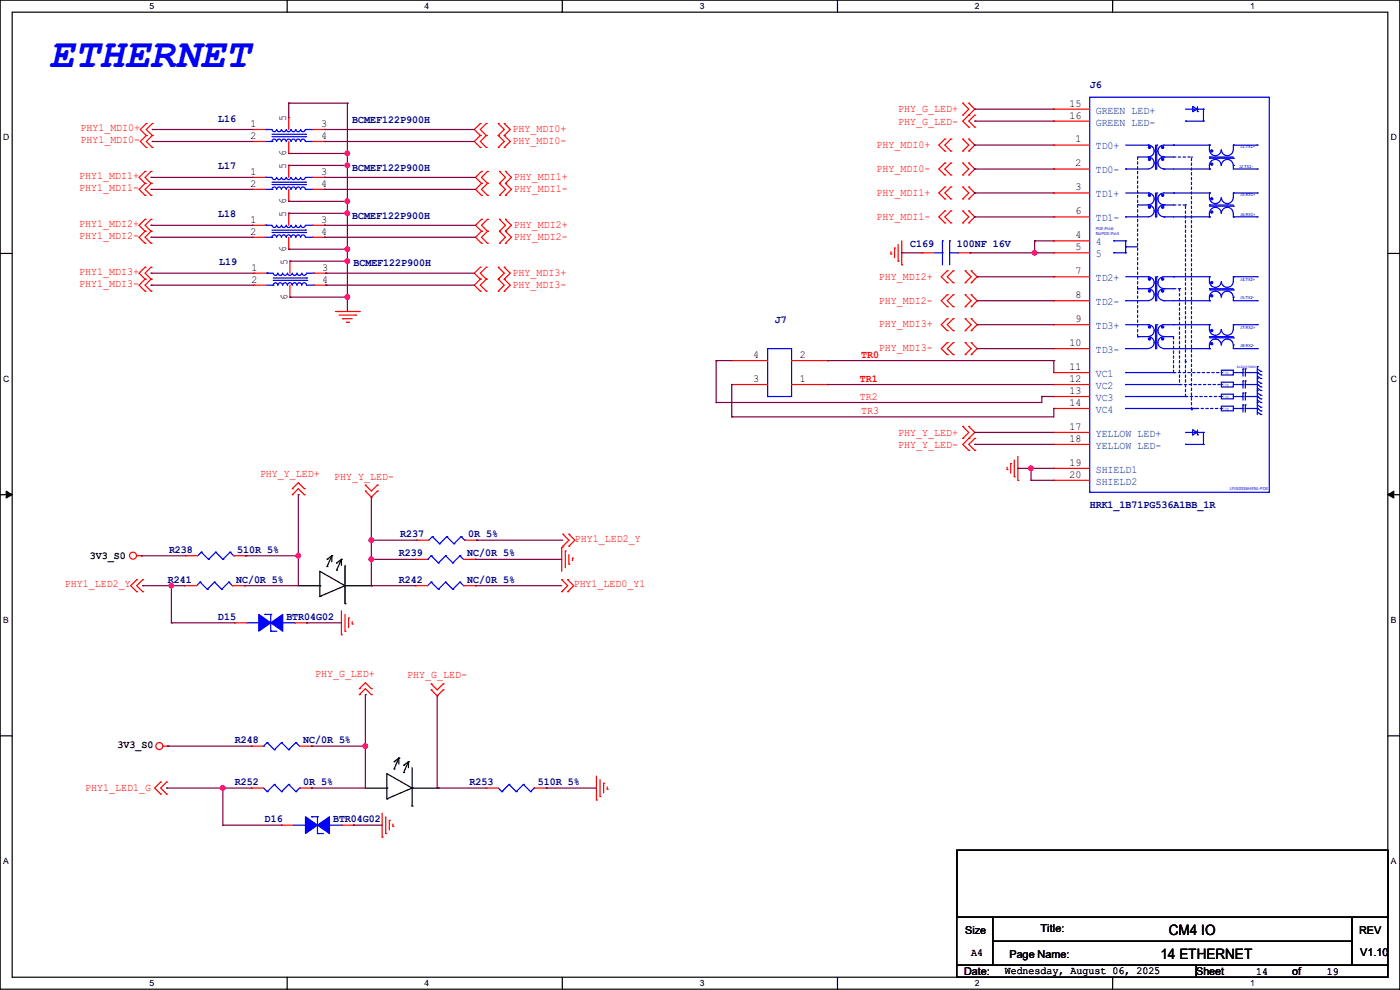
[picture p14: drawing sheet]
<svg xmlns="http://www.w3.org/2000/svg" width="297mm" height="210mm" viewBox="0 0 297 210" stroke-linecap="round" stroke-linejoin="round" font-family="sans-serif">
<defs><g id="words">
<text font-size="8.9" fill="#00f" x="10.5" y="14.1">ETHERNET</text>
<g font-size="3">
<text x="246.2" y="203.5">14 ETHERNET</text>
<text x="247.9" y="198.4">CM4 IO</text>
</g>
<g font-size="2.3" fill="#f00">
<text x="190.5" y="23.7">PHY_G_LED+</text>
<text x="17.1" y="27.8">PHY1_MDI0+</text>
<text x="108.8" y="28.1">PHY_MDI0+</text>
<text x="190.5" y="26.5">PHY_G_LED-</text>
<text x="17.1" y="30.4">PHY1_MDI0-</text>
<text x="108.8" y="30.6">PHY_MDI0-</text>
<text x="186" y="31.4">PHY_MDI0+</text>
<text x="16.8" y="40.5">PHY1_MDI1-</text>
<text x="16.8" y="38">PHY1_MDI1+</text>
<text x="109" y="38.2">PHY_MDI1+</text>
<text x="109" y="40.8">PHY_MDI1-</text>
<text x="186" y="36.4">PHY_MDI0-</text>
<text x="186" y="41.5">PHY_MDI1+</text>
<text x="186" y="46.6">PHY_MDI1-</text>
<text x="16.8" y="50.7">PHY1_MDI2-</text>
<text x="16.8" y="48.1">PHY1_MDI2+</text>
<text x="109" y="48.4">PHY_MDI2+</text>
<text x="109" y="50.9">PHY_MDI2-</text>
<text x="16.8" y="58.3">PHY1_MDI3+</text>
<text x="108.8" y="58.5">PHY_MDI3+</text>
<text x="186.5" y="59.3">PHY_MDI2+</text>
<text x="16.8" y="60.8">PHY1_MDI3-</text>
<text x="108.8" y="61.1">PHY_MDI3-</text>
<text x="186.5" y="64.4">PHY_MDI2-</text>
<text x="186.5" y="69.5">PHY_MDI3+</text>
<text x="182.7" y="76">TR0</text>
<text x="186.5" y="74.5">PHY_MDI3-</text>
<text x="182.4" y="81.1">TR1</text>
<text x="182.4" y="84.9">TR2</text>
<text x="182.7" y="87.9">TR3</text>
<text x="190.5" y="92.6">PHY_Y_LED+</text>
<text x="190.5" y="95.1">PHY_Y_LED-</text>
<text x="55.2" y="101.2">PHY_Y_LED+</text>
<text x="70.9" y="101.7">PHY_Y_LED-</text>
<text x="122" y="114.9">PHY1_LED2_Y</text>
<text x="13.8" y="124.6">PHY1_LED2_Y</text>
<text x="121.7" y="124.6">PHY1_LED0_Y1</text>
<text x="66.8" y="143.6">PHY_G_LED+</text>
<text x="86.4" y="143.9">PHY_G_LED-</text>
<text x="18.1" y="167.8">PHY1_LED1_G</text>
</g>
<g font-size="2.3">
<text x="226.9" y="22.6">15</text>
<text x="53.1" y="29.5">2</text>
<text x="53.1" y="26.9">1</text>
<text x="60.7" y="25.7" transform="rotate(-90 60.7 25.7)">5</text>
<text x="68.1" y="29.5">4</text>
<text x="68.1" y="26.9">3</text>
<text x="226.9" y="25.1">16</text>
<text x="60.7" y="35.9" transform="rotate(-90 60.7 35.9)">5</text>
<text x="60.7" y="33.1" transform="rotate(-90 60.7 33.1)">6</text>
<text x="228.1" y="30.2">1</text>
<text x="228.1" y="35.3">2</text>
<text x="53.1" y="39.6">2</text>
<text x="53.1" y="37.1">1</text>
<text x="68.1" y="39.6">4</text>
<text x="68.1" y="37.1">3</text>
<text x="228.1" y="40.4">3</text>
<text x="53.1" y="47.2">1</text>
<text x="60.7" y="43.2" transform="rotate(-90 60.7 43.2)">6</text>
<text x="60.7" y="46" transform="rotate(-90 60.7 46)">5</text>
<text x="68.1" y="47.2">3</text>
<text x="228.1" y="45.5">6</text>
<text x="53.1" y="49.8">2</text>
<text x="60.7" y="53.4" transform="rotate(-90 60.7 53.4)">6</text>
<text x="68.1" y="49.8">4</text>
<text x="228.1" y="53.1">5</text>
<text x="228.1" y="50.5">4</text>
<text x="53.4" y="59.9">2</text>
<text x="53.4" y="57.4">1</text>
<text x="61" y="56.2" transform="rotate(-90 61 56.2)">5</text>
<text x="68.4" y="59.9">4</text>
<text x="68.4" y="57.4">3</text>
<text x="228.1" y="58.2">7</text>
<text x="61" y="63.5" transform="rotate(-90 61 63.5)">6</text>
<text x="228.1" y="63.2">8</text>
<text x="228.1" y="68.3">9</text>
<text x="159.8" y="75.9">4</text>
<text x="169.7" y="75.9">2</text>
<text x="226.9" y="73.4">10</text>
<text x="159.8" y="81">3</text>
<text x="169.7" y="81">1</text>
<text x="226.9" y="78.5">11</text>
<text x="226.9" y="81">12</text>
<text x="226.9" y="83.6">13</text>
<text x="226.9" y="86.1">14</text>
<text x="226.9" y="93.7">18</text>
<text x="226.9" y="91.2">17</text>
<text x="226.9" y="98.8">19</text>
<text x="226.9" y="101.3">20</text>
<text x="19.1" y="118.5">3V3_S0</text>
<text x="24.9" y="158.6">3V3_S0</text>
<text x="220.8" y="197.7">Title:</text>
<text x="204.8" y="198.2">Size</text>
<text x="206" y="202.8">A4</text>
<text x="214.2" y="203.3">Page Name:</text>
<text x="288.3" y="198.2">REV</text>
<text x="288.6" y="202.8">V1.10</text>
<text x="204.5" y="206.8">Date:</text>
<text x="213.1" y="206.6">Wednesday, August 06, 2025</text>
<text x="253.8" y="206.8">Sheet</text>
<text x="266.5" y="206.9">14</text>
<text x="274.1" y="206.8">of</text>
<text x="281.5" y="206.9">19</text>
</g>
<g font-size="2.3" fill="#000080">
<text x="231.2" y="18.7">J6</text>
<text x="46.3" y="25.8">L16</text>
<text x="74.7" y="26">BCMEF122P900H</text>
<text x="46.3" y="35.9">L17</text>
<text x="74.7" y="36.2">BCMEF122P900H</text>
<text x="46.3" y="46.1">L18</text>
<text x="74.7" y="46.4">BCMEF122P900H</text>
<text x="193.1" y="52.5">C169</text>
<text x="203" y="52.5">100NF 16V</text>
<text x="46.5" y="56.3">L19</text>
<text x="75" y="56.5">BCMEF122P900H</text>
<text x="164.4" y="68.5">J7</text>
<text x="231.2" y="107.8">HRK1_1B71PG536A1BB_1R</text>
<text x="84.9" y="113.9">R237</text>
<text x="99.4" y="113.9">0R 5%</text>
<text x="35.9" y="117.2">R238</text>
<text x="50.3" y="117.2">510R 5%</text>
<text x="84.6" y="118">R239</text>
<text x="99.1" y="118">NC/0R 5%</text>
<text x="35.6" y="123.6">R241</text>
<text x="50.1" y="123.6">NC/0R 5%</text>
<text x="84.6" y="123.6">R242</text>
<text x="99.1" y="123.6">NC/0R 5%</text>
<text x="46.3" y="131.4">D15</text>
<text x="60.7" y="131.4">BTR04G02</text>
<text x="49.8" y="157.6">R248</text>
<text x="64.3" y="157.6">NC/0R 5%</text>
<text x="49.8" y="166.5">R252</text>
<text x="64.3" y="166.5">0R 5%</text>
<text x="99.6" y="166.5">R253</text>
<text x="114.1" y="166.5">510R 5%</text>
<text x="56.2" y="174.4">D16</text>
<text x="70.7" y="174.4">BTR04G02</text>
</g>
<g font-size="2.3" fill="#004080">
<text x="232.5" y="24.1">GREEN LED+</text>
<text x="232.5" y="26.6">GREEN LED-</text>
<text x="232.5" y="31.7">TD0+</text>
<text x="232.5" y="36.8">TD0-</text>
<text x="232.5" y="41.9">TD1+</text>
<text x="232.5" y="46.9">TD1-</text>
<text x="232.5" y="52">4</text>
<text x="232.5" y="54.6">5</text>
<text x="232.5" y="59.6">TD2+</text>
<text x="232.5" y="64.7">TD2-</text>
<text x="232.5" y="69.8">TD3+</text>
<text x="232.5" y="74.9">TD3-</text>
<text x="232.5" y="80">VC1</text>
<text x="232.5" y="82.5">VC2</text>
<text x="232.5" y="85">VC3</text>
<text x="232.5" y="87.6">VC4</text>
<text x="232.5" y="95.2">YELLOW LED-</text>
<text x="232.5" y="92.7">YELLOW LED+</text>
<text x="232.5" y="100.3">SHIELD1</text>
<text x="232.5" y="102.8">SHIELD2</text>
</g>
<g font-size="1.8">
<text x="31.7" y="1.9">5</text>
<text x="90.1" y="1.9">4</text>
<text x="148.5" y="1.9">3</text>
<text x="206.8" y="1.9">2</text>
<text x="265.2" y="1.9">1</text>
<text x=".7" y="29.8">D</text>
<text x="295.1" y="29.8">D</text>
<text x=".7" y="80.9">C</text>
<text x="295.1" y="80.9">C</text>
<text x=".7" y="132.1">B</text>
<text x="295.1" y="132.1">B</text>
<text x=".7" y="183.3">A</text>
<text x="295.1" y="183.3">A</text>
<text x="31.7" y="209.2">5</text>
<text x="90.1" y="209.2">4</text>
<text x="148.5" y="209.2">3</text>
<text x="206.8" y="209.2">2</text>
<text x="265.2" y="209.2">1</text>
</g>
<g font-size="1" fill="#00f">
<text x="262.9" y="35.6">J2:TX1-</text>
<text x="263.2" y="31.5">J1:TX1+</text>
<text x="263.2" y="41.7">J3:RX1+</text>
<text x="263.2" y="45.7">J6:RX1+</text>
<text x="232.5" y="48.8">POE:Pin6</text>
<text x="232.5" y="49.8">NoPOE:Pin4</text>
<text x="263.2" y="59.7">J4:TX2+</text>
<text x="263.2" y="63.5">J5:TX2-</text>
<text x="263.2" y="69.8">J7:RX2+</text>
<text x="263.2" y="73.7">J8:RX2-</text>
<text x="260.9" y="103.9">LPJG0926HENL-POE</text>
</g>
<g font-size=".8" fill="#00f">
<text x="262.4" y="78">4x22nF/100V</text>
<text x="259.4" y="79.4">75R</text>
<text x="259.4" y="82">75R</text>
<text x="259.4" y="84.5">75R</text>
<text x="259.4" y="87">75R</text>
</g>
</g></defs>
<path d="M0 0h297v209.8h-297zM2.6 2.6h291.8v204.7h-291.8z" fill="none" stroke="#000" stroke-width=".25"/>
<g fill="#fff">
<path d="M31.7 .3h1v2h-1z"/>
<path d="M31.7 207.6h1v1.9h-1z"/>
</g>
<path d="M60.9 0v2.6M60.9 207.3v2.5" fill="none" stroke="#000" stroke-width=".25"/>
<g fill="#fff">
<path d="M90.1 .3h1v2h-1z"/>
<path d="M90.1 207.6h1v1.9h-1z"/>
</g>
<path d="M119.3 0v2.6M119.3 207.3v2.5" fill="none" stroke="#000" stroke-width=".25"/>
<g fill="#fff">
<path d="M148.5 .3h.9v2h-.9z"/>
<path d="M148.5 207.6h.9v1.9h-.9z"/>
</g>
<path d="M177.7 0v2.6M177.7 207.3v2.5" fill="none" stroke="#000" stroke-width=".25"/>
<g fill="#fff">
<path d="M206.8 .3h1v2h-1z"/>
<path d="M206.8 207.6h1v1.9h-1z"/>
</g>
<path d="M236.1 0v2.6M236.1 207.3v2.5" fill="none" stroke="#000" stroke-width=".25"/>
<g fill="#fff">
<path d="M265.2 .3h1v2h-1z"/>
<path d="M265.2 207.6h1v1.9h-1z"/>
<path d="M.7 28.2h1.2v1.9h-1.2z"/>
<path d="M295.1 28.2h1.2v1.9h-1.2z"/>
<path d="M.7 79.3h1.2v2h-1.2z"/>
<path d="M295.1 79.3h1.2v2h-1.2z"/>
</g>
<path d="M0 53.8h2.6M294.4 53.8h2.6" fill="none" stroke="#000" stroke-width=".25"/>
<g fill="#fff">
<path d="M.7 130.5h1.2v2h-1.2z"/>
<path d="M295.1 130.5h1.1v2h-1.1z"/>
</g>
<path d="M0 104.9h2.6M294.4 104.9h2.6" fill="none" stroke="#000" stroke-width=".25"/>
<path d="M1.3 104.2l1.3 .7-1.3 .8zM294.4 104.9l1.3-.7v1.5z" fill="#000" stroke="#000" stroke-width=".21"/>
<g fill="#fff">
<path d="M.7 181.7h1.2v2h-1.2z"/>
<path d="M295.1 181.7h1.1v2h-1.1z"/>
</g>
<g fill="none" stroke="#000" stroke-width=".25">
<path d="M69.4 118.7h.1M70.4 117.9h.1M70.4 117.9l-1 .8M70.4 117.9v1.3M70.4 117.9l-1 2.3M71.4 119.4h.1M72.4 118.7h.1M72.4 118.7l-1 .7M72.4 118.7v1.2M72.4 118.7l-1 2.2M73.2 119.9v8.2M63.3 124.2h4.6"/>
<path d="M67.9 126.5h.1M67.9 124.2h.1M69.4 120.2h.1M71.4 120.9h.1M73.2 124.2h.1M73.2 128.1h.1M73.2 124.2l-5.3-3v5.3M73.2 124.2l-5.3 2.3M73.2 124.2h5.6M78.8 124.2h.1M0 156.1h2.6M294.4 156.1h2.6"/>
<path d="M77.5 167.2h4.6M82.1 169.5h.1M82.1 167.2h.1M83.6 161.6h.1M83.6 163.1h.1M84.6 160.8h.1M84.6 160.8l-1 .8M84.6 160.8v1.3M84.6 160.8l-1 2.3M85.6 162.3h.1M85.6 163.9h.1M86.7 161.6h.1"/>
<path d="M86.7 161.6l-1.1 .7M86.7 161.6v1.3M86.7 161.6l-1.1 2.3M87.4 167.2h.1M87.4 171h.1M87.4 167.2l-5.3-3.1v5.4M87.4 167.2l-5.3 2.3M87.4 162.9v8.1M87.4 167.2h5.6M93 167.2h.1M203 180.4h91.4v14.2h-91.4zM203 194.6h7.6v10.2h-7.6z"/>
<path d="M210.6 194.6h76.2v5.1h-76.2zM210.6 199.7h76.2v5.1h-76.2zM286.8 194.6h7.6v10.2h-7.6zM203 204.8h50.8v2.5h-50.8zM253.8 204.8h40.6v2.5h-40.6z"/>
</g>
<g fill="none" stroke="#f00" stroke-width=".25">
<path d="M30.8 38.9h.1M30.8 36.4h.1M30.8 38.9l-1.3 1.3 1.3 1.2M30.8 36.4l-1.3 1.2 1.3 1.3M31 31.3h.1M31 28.7h.1M31 26.2h.1M31 28.7l-1.2 1.3 1.2 1.3M31 26.2l-1.2 1.3 1.2 1.2M32 38.9h.1M32 36.4h.1M32 38.9l-1.2 1.3 1.2 1.2"/>
<path d="M32 36.4l-1.2 1.2 1.2 1.3M32.3 31.3h.1M32.3 28.7h.1M32.3 26.2h.1M32.3 28.7l-1.3 1.3 1.3 1.3M32.3 26.2l-1.3 1.3 1.3 1.2M53.6 37.6h.1M53.6 37.6h2.6M53.6 30h.1M53.6 30h2.6M53.6 27.5h.1M53.6 27.5h2.6"/>
<path d="M61.3 35.1h.1M61.3 35.1v2.5M61.3 32.6h.1M61.3 30v2.6M61.3 24.9h.1M61.3 24.9v2.6M66.3 37.6h2.6M66.3 30h2.6M66.3 27.5h2.6M68.9 37.6h.1M68.9 30h.1M68.9 27.5h.1"/>
<path d="M101.9 26.2h.1M101.9 28.7h.1M101.9 31.3h.1M101.9 26.2l-1.3 1.3 1.3 1.2M101.9 28.7l-1.3 1.3 1.3 1.3M102.2 36.4h.1M102.2 38.9h.1M102.2 36.4l-1.3 1.2 1.3 1.3M102.2 38.9l-1.3 1.3 1.3 1.2M103.2 28.7h.1M103.2 26.2h.1M103.2 31.3h.1"/>
<path d="M103.2 26.2l-1.3 1.3 1.3 1.2M103.2 28.7l-1.3 1.3 1.3 1.3M103.4 38.9h.1M103.4 36.4h.1M103.4 36.4l-1.2 1.2 1.2 1.3M103.4 38.9l-1.2 1.3 1.2 1.2M105.7 28.7h.1M105.7 26.2h.1M105.7 31.3h.1M105.7 26.2l1.3 1.3-1.3 1.2M105.7 28.7l1.3 1.3-1.3 1.3M106 38.9h.1"/>
<path d="M106 36.4h.1M106 36.4l1.2 1.2-1.2 1.3M106 38.9l1.2 1.3-1.2 1.2M107 28.7h.1M107 26.2h.1M107 31.3h.1M107 26.2l1.2 1.3-1.2 1.2M107 28.7l1.2 1.3-1.2 1.3M107.2 38.9h.1M107.2 36.4h.1M107.2 36.4l1.3 1.2-1.3 1.3M107.2 38.9l1.3 1.3-1.3 1.2"/>
<path d="M200.4 32h.1M200.4 29.5h.1M200.4 37.1h.1M200.4 34.6h.1M200.4 39.7h.1M200.4 29.5l-1.2 1.3 1.2 1.2M200.4 34.6l-1.2 1.3 1.2 1.2M200.4 39.7l-1.2 1.2 1.2 1.3M201.7 32h.1M201.7 29.5h.1M201.7 37.1h.1M201.7 34.6h.1"/>
<path d="M201.7 39.7h.1M201.7 34.6l-1.3 1.3 1.3 1.2M201.7 29.5l-1.3 1.3 1.3 1.2M201.7 39.7l-1.3 1.2 1.3 1.3M204.3 24.4h.1M204.3 21.9h.1M204.3 32h.1M204.3 29.5h.1M204.3 37.1h.1M204.3 34.6h.1M204.3 39.7h.1M204.3 21.9l1.2 1.3-1.2 1.2"/>
<path d="M204.3 29.5l1.2 1.3-1.2 1.2M204.3 34.6l1.2 1.3-1.2 1.2M204.3 39.7l1.2 1.2-1.2 1.3M205.5 21.9h.1M205.5 24.4h.1M205.5 29.5h.1M205.5 32h.1M205.5 34.6h.1M205.5 37.1h.1M205.5 39.7h.1M205.5 27h.1M205.5 21.9l1.3 1.3-2.5 2.5 1.2 1.3"/>
<path d="M205.5 29.5l1.3 1.3-1.3 1.2M205.5 34.6l1.3 1.3-1.3 1.2M205.5 39.7l1.3 1.2-1.3 1.3M206.8 27h.1M206.8 24.4h.1M206.8 24.4l-1.3 1.3 1.3 1.3M223.6 30.8h.1M223.6 35.9h.1M223.6 23.2h.1M223.6 25.7h.1M223.6 30.8h7.6M223.6 35.9h7.6"/>
<path d="M223.6 23.2h7.6M223.6 25.7h7.6M30.8 59.2h.1M30.8 56.7h.1M30.8 51.6h.1M30.8 49.1h.1M30.8 46.5h.1M30.8 41.4h.1M30.8 56.7l-1.3 1.3 1.3 1.2M30.8 59.2l-1.3 1.3 1.3 1.3M30.8 49.1l-1.3 1.2 1.3 1.3M30.8 46.5l-1.3 1.3 1.3 1.3"/>
<path d="M32 59.2h.1M32 56.7h.1M32 51.6h.1M32 49.1h.1M32 46.5h.1M32 41.4h.1M32 56.7l-1.2 1.3 1.2 1.2M32 59.2l-1.2 1.3 1.2 1.3M32 49.1l-1.2 1.2 1.2 1.3M32 46.5l-1.2 1.3 1.2 1.3M53.6 50.3h.1M53.6 50.3h2.6"/>
<path d="M53.6 47.8h.1M53.6 40.2h.1M53.6 47.8h2.6M53.6 40.2h2.6M53.9 58h.1M53.9 58h2.5M61.3 52.9h.1M61.3 42.7h.1M61.3 40.2v2.5M61.3 50.3v2.6M61.3 45.3h.1M61.3 45.3v2.5"/>
<path d="M61.5 55.4h.1M61.5 55.4v2.6M66.3 50.3h2.6M66.3 47.8h2.6M66.3 40.2h2.6M66.6 58h2.5M68.9 50.3h.1M68.9 47.8h.1M68.9 40.2h.1M69.1 58h.1M101.9 56.7h.1M101.9 59.2h.1"/>
<path d="M101.9 56.7l-1.3 1.3 1.3 1.2M101.9 59.2l-1.3 1.3 1.3 1.3M102.2 41.4h.1M102.2 46.5h.1M102.2 49.1h.1M102.2 51.6h.1M102.2 46.5l-1.3 1.3 1.3 1.3M102.2 49.1l-1.3 1.2 1.3 1.3M103.2 59.2h.1M103.2 56.7h.1M103.2 56.7l-1.3 1.3 1.3 1.2M103.2 59.2l-1.3 1.3 1.3 1.3"/>
<path d="M103.4 41.4h.1M103.4 49.1h.1M103.4 46.5h.1M103.4 51.6h.1M103.4 46.5l-1.2 1.3 1.2 1.3M103.4 49.1l-1.2 1.2 1.2 1.3M105.7 59.2h.1M105.7 56.7h.1M105.7 56.7l1.3 1.3-1.3 1.2M105.7 59.2l1.3 1.3-1.3 1.3M106 41.4h.1M106 49.1h.1"/>
<path d="M106 46.5h.1M106 51.6h.1M106 46.5l1.2 1.3-1.2 1.3M106 49.1l1.2 1.2-1.2 1.3M107 59.2h.1M107 56.7h.1M107 56.7l1.2 1.3-1.2 1.2M107 59.2l1.2 1.3-1.2 1.3M107.2 41.4h.1M107.2 49.1h.1M107.2 46.5h.1M107.2 51.6h.1"/>
<path d="M107.2 46.5l1.3 1.3-1.3 1.3M107.2 49.1l1.3 1.2-1.3 1.3M189 53.9h.1M189 53.4v.5M189.8 52.6h.1M189.8 52.6v2.1M190.5 55.4h.1M190.5 51.9v3.5M191.3 56.2h.1M191.3 51.1v5.1M195.6 53.6h.1M195.6 53.6h2.6"/>
<path d="M200.4 42.2h.1M200.4 47.3h.1M200.4 44.7h.1M200.4 44.7l-1.2 1.3 1.2 1.3M201 60h.1M201 57.4h.1M201 57.4l-1.3 1.3 1.3 1.3M201.7 42.2h.1M201.7 47.3h.1M201.7 44.7h.1M201.7 44.7l-1.3 1.3 1.3 1.3M202.2 60h.1"/>
<path d="M202.2 57.4h.1M202.2 57.4l-1.2 1.3 1.2 1.3M203.2 53.6h2.6M204.3 42.2h.1M204.3 47.3h.1M204.3 44.7h.1M204.3 44.7l1.2 1.3-1.2 1.3M204.8 60h.1M204.8 57.4h.1M204.8 57.4l1.2 1.3-1.2 1.3M205.5 42.2h.1M205.5 44.7h.1"/>
<path d="M205.5 47.3h.1M205.5 44.7l1.3 1.3-1.3 1.3M205.8 53.6h.1M206 57.4h.1M206 60h.1M206 57.4l1.3 1.3-1.3 1.3M223.6 40.9h.1M223.6 46h.1M223.6 53.6h.1M223.6 51.1h.1M223.6 58.7h.1M223.6 40.9h7.6"/>
<path d="M223.6 46h7.6M223.6 53.6h7.6M223.6 51.1h7.6M223.6 58.7h7.6M30.8 61.8h.1M32 61.8h.1M53.9 60.5h.1M53.9 60.5h2.5M61.5 63h.1M61.5 60.5v2.5M66.6 60.5h2.5M69.1 60.5h.1"/>
<path d="M71.2 66.1h5M71.9 66.8h3.6M72.7 67.6h.1M72.7 67.6h2M73.4 68.4h.6M74 68.4h.1M75.5 66.8h.1M76.2 66.1h.1M101.9 61.8h.1M103.2 61.8h.1M105.7 61.8h.1M107 61.8h.1"/>
<path d="M155.2 76.5h.1M155.2 76.5h7.7M167.9 76.5h7.7M175.6 76.5h.1M201 65.1h.1M201 62.5h.1M201 70.1h.1M201 67.6h.1M201 75.2h.1M201 72.7h.1M201 62.5l-1.3 1.3 1.3 1.3M201 67.6l-1.3 1.3 1.3 1.2"/>
<path d="M201 72.7l-1.3 1.3 1.3 1.2M202.2 65.1h.1M202.2 62.5h.1M202.2 70.1h.1M202.2 67.6h.1M202.2 75.2h.1M202.2 72.7h.1M202.2 62.5l-1.2 1.3 1.2 1.3M202.2 67.6l-1.2 1.3 1.2 1.2M202.2 72.7l-1.2 1.3 1.2 1.2M204.8 65.1h.1M204.8 62.5h.1"/>
<path d="M204.8 70.1h.1M204.8 67.6h.1M204.8 75.2h.1M204.8 72.7h.1M204.8 62.5l1.2 1.3-1.2 1.3M204.8 67.6l1.2 1.3-1.2 1.2M204.8 72.7l1.2 1.3-1.2 1.2M206 62.5h.1M206 65.1h.1M206 67.6h.1M206 70.1h.1M206 72.7h.1"/>
<path d="M206 75.2h.1M206 62.5l1.3 1.3-1.3 1.3M206 67.6l1.3 1.3-1.3 1.2M206 72.7l1.3 1.3-1.3 1.2M223.6 63.8h.1M223.6 68.9h.1M223.6 74h.1M223.6 79h.1M223.6 63.8h7.6M223.6 68.9h7.6M223.6 74h7.6M223.6 79h7.6"/>
<path d="M155.2 81.6h.1M155.2 81.6h7.7M167.9 81.6h7.7M175.6 81.6h.1M204.3 93h.1M204.3 90.5h.1M204.3 90.5l1.2 1.2-1.2 1.3M205.5 90.5h.1M205.5 93h.1M205.5 95.5h.1M205.5 90.5l1.3 1.2-2.5 2.6 1.2 1.2M206.8 95.5h.1"/>
<path d="M206.8 93h.1M206.8 93l-1.3 1.3 1.3 1.2M213.7 99.6h.1M213.7 99.1v.5M214.4 98.3h.1M214.4 98.3v2.1M215.2 97.6v3.5M215.9 96.8v5.1M223.6 94.3h.1M223.6 91.7h.1M223.6 99.4h.1M223.6 81.6h.1"/>
<path d="M223.6 84.1h.1M223.6 86.7h.1M223.6 81.6h7.6M223.6 94.3h7.6M223.6 91.7h7.6M223.6 99.4h7.6M223.6 84.1h7.6M223.6 86.7h7.6M29 117.9h1M30 117.9h.1M39.4 117.9h.1M39.4 117.9h2.6"/>
<path d="M49.6 117.9h2.5M52.1 117.9h.1M62 103.7h.1M62 104.9h.1M62 103.7l1.3-1.3 1.3 1.3M62 104.9l1.3-1.2 1.3 1.2M64.6 103.7h.1M64.6 104.9h.1M77.5 104.2h.1M77.5 102.9h.1M77.5 104.2l1.3 1.3 1.3-1.3M77.5 102.9l1.3 1.3 1.3-1.3"/>
<path d="M80.1 104.2h.1M80.1 102.9h.1M88.2 118.7h.1M88.2 118.7h2.5M88.4 114.6h.1M88.4 114.6h2.6M98.3 118.7h2.6M98.6 114.6h2.5M100.9 118.7h.1M101.1 114.6h.1M119.2 116.1h.1M119.2 116.1v5.1"/>
<path d="M119.4 115.9h.1M119.4 113.3h.1M119.4 113.3l1.3 1.3-1.3 1.3M119.9 116.9h.1M119.9 116.9v3.5M120.7 119.7h.1M120.7 117.6v2.1M120.7 115.9h.1M120.7 113.3h.1M120.7 113.3l1.3 1.3-1.3 1.3M121.5 118.4h.1M121.5 118.4v.5"/>
<path d="M215.2 101.1h.1M215.9 101.9h.1M223.6 101.9h.1M223.6 101.9h7.6M29 125.5h.1M29 123h.1M29 123l-1.3 1.2 1.3 1.3M30.3 125.5h.1M30.3 123h.1M30.3 123l-1.3 1.2 1.3 1.3M39.2 124.2h.1M39.2 124.2h2.5"/>
<path d="M49.3 124.2h2.6M49.8 132.1h.1M49.8 132.1h2.6M51.9 124.2h.1M62.5 132.1h2.6M65.1 132.1h.1M72.4 134.7h.1M72.4 129.6v5.1M73.2 133.9h.1M73.2 130.3v3.6M74 131.1h.1M74 131.1v2"/>
<path d="M74.7 132.4h.1M74.7 131.9v.5M88.2 124.2h.1M88.2 124.2h2.5M98.3 124.2h2.6M100.9 124.2h.1M119.2 125.5h.1M119.2 123h.1M119.2 123l1.2 1.2-1.2 1.3M120.4 125.5h.1M120.4 123h.1M120.4 123l1.3 1.2-1.3 1.3"/>
<path d="M34.6 158.3h1M35.6 158.3h.1M53.4 158.3h.1M53.4 158.3h2.5M63.5 158.3h2.6M66.1 158.3h.1M76.2 146.1h.1M76.2 147.4h.1M76.2 146.1l1.3-1.3 1.3 1.3M76.2 147.4l1.3-1.3 1.3 1.3M78.8 146.1h.1M78.8 147.4h.1"/>
<path d="M91.5 146.3h.1M91.5 145.1h.1M91.5 146.3l1.3 1.3 1.2-1.3M91.5 145.1l1.3 1.2 1.2-1.2M94 146.3h.1M94 145.1h.1M34.1 168.4h.1M34.1 165.9h.1M34.1 165.9l-1.3 1.3 1.3 1.2M35.3 168.4h.1M35.3 165.9h.1M35.3 165.9l-1.2 1.3 1.2 1.2"/>
<path d="M53.4 167.2h.1M53.4 167.2h2.5M59.7 175h.1M59.7 175h2.6M63.5 167.2h2.6M66.1 167.2h.1M72.4 175h2.6M75 175h.1M81.1 177.6h.1M81.1 172.5v5.1M81.8 176.8h.1M81.8 173.3v3.5"/>
<path d="M82.6 174h.1M82.6 174v2.1M83.4 175.3h.1M83.4 174.8v.5M103.2 167.2h.1M103.2 167.2h2.5M113.3 167.2h2.6M115.9 167.2h.1M126.5 169.7h.1M126.5 164.6v5.1M127.3 169h.1M127.3 165.4v3.6"/>
<path d="M128.1 166.2h.1M128.1 166.2v2M128.8 167.4h.1M128.8 166.9v.5"/>
<circle cx="28.2" cy="117.9" r=".74"/>
<circle cx="33.8" cy="158.3" r=".74"/>
</g>
<g fill="none" stroke="#00f" stroke-width=".25">
<path d="M56.2 30h1.5M56.4 27.5h.1M56.4 37.6h.1M57.7 30h.1M57.7 29h7.1M57.7 28.5h7.1M57.7 39.2h7.1M57.7 38.7h7.1M58.7 27.5a.49 .49 0 0 1-.5 .4 .49 .49 0 0 1-.5-.4h-1.5M58.7 30a.49 .49 0 0 0-.5-.5 .49 .49 0 0 0-.5 .5M58.7 37.6a.49 .49 0 0 1-.5 .5 .49 .49 0 0 1-.5-.5h-1.5M59.7 30a.49 .49 0 0 0-.5-.5 .49 .49 0 0 0-.5 .5"/>
<path d="M59.7 27.5a.49 .49 0 0 1-.5 .4 .49 .49 0 0 1-.5-.4M59.7 37.6a.49 .49 0 0 1-.5 .5 .49 .49 0 0 1-.5-.5M61.7 27.5a.51 .51 0 0 1-.5 .4 .51 .51 0 0 1-.5-.4 .49 .49 0 0 1-.5 .4 .49 .49 0 0 1-.5-.4M61.7 30a.51 .51 0 0 0-.5-.5 .51 .51 0 0 0-.5 .5 .49 .49 0 0 0-.5-.5 .49 .49 0 0 0-.5 .5M61.7 37.6a.51 .51 0 0 1-.5 .5 .51 .51 0 0 1-.5-.5 .49 .49 0 0 1-.5 .5 .49 .49 0 0 1-.5-.5M62.7 27.5a.49 .49 0 0 1-.4 .4 .49 .49 0 0 1-.5-.4M62.7 30a.49 .49 0 0 0-.5-.5 .49 .49 0 0 0-.4 .5M62.7 37.6a.49 .49 0 0 1-.4 .5 .49 .49 0 0 1-.5-.5M63.8 30a.49 .49 0 0 0-.5-.5 .49 .49 0 0 0-.5 .5M63.8 27.5a.49 .49 0 0 1-.5 .4 .49 .49 0 0 1-.5-.4M63.8 37.6a.49 .49 0 0 1-.5 .5 .49 .49 0 0 1-.5-.5M64.8 27.5a.49 .49 0 0 1-.5 .4 .49 .49 0 0 1-.5-.4"/>
<path d="M64.8 30a.49 .49 0 0 0-.5-.5 .49 .49 0 0 0-.5 .5M64.8 37.6a.49 .49 0 0 1-.5 .5 .49 .49 0 0 1-.5-.5M64.8 29h.1M64.8 28.5h.1M64.8 30h1.5M64.8 27.5h1.5M64.8 39.2h.1M64.8 38.7h.1M64.8 37.6h1.5M66.3 30h.1M66.3 27.5h.1M66.3 37.6h.1"/>
<path d="M231.2 20.6h38.1v83.8h-38.1zM238.8 35.9h.1M238.8 30.8h4.8M238.8 35.9h4.8M241.3 33.3h2.3M243.6 33.3h.1M243.6 30.8h.1M243.6 33.3a1.25 1.25 0 0 1 1.3 1.3 1.25 1.25 0 0 1-1.3 1.2M243.6 30.8a1.25 1.25 0 0 1 1.3 1.2 1.25 1.25 0 0 1-1.3 1.3M245.2 35.9h.1M245.2 30.8v5.1M245.4 30.8h.1"/>
<path d="M245.4 30.8v5.1M246.9 33.3h.1M246.9 35.9h.1M246.9 35.9h9.7M246.9 33.3h2.1M246.9 33.3a1.25 1.25 0 0 0-1.2 1.3 1.25 1.25 0 0 0 1.2 1.2M249 30.8h.1M251.5 25.7h.1M251.5 23.2h3.8M251.5 25.7h3.8M253 23.7h.1M253 22.6h.1"/>
<path d="M253 22.6v1.1M253 22.6l1 .6M254 23.2h.1M254 23.7h.1M254 22.6v1.1M254 23.2l-1 .5M255.3 23.2h.1M255.3 25.7h.1M255.3 23.2v2.5M256.6 35.9h.1M256.6 30.8h.1M256.6 33.3h.1"/>
<path d="M256.6 30.8h-9.7a1.25 1.25 0 0 0-1.2 1.2 1.25 1.25 0 0 0 1.2 1.3M256.6 30.8a1.86 1.86 0 0 0 .5 2 1.25 1.25 0 0 0 2-1M256.6 33.3h5.1M256.6 33.6h5.1M259.1 35.1a1.25 1.25 0 0 0-1.3-1.3 1.25 1.25 0 0 0-1.2 1.3v.8M259.1 31.8a1.25 1.25 0 0 0 1.3 1.2 1.25 1.25 0 0 0 1.2-1.2M261.6 35.1a1.25 1.25 0 0 0-1.2-1.3 1.25 1.25 0 0 0-1.3 1.3M261.7 33.6h.1M261.7 30.8h.1M261.7 35.1h.1M261.7 30.8h5M261.7 35.1v.8h5"/>
<path d="M261.7 30.8v1M266.7 30.8h.1M266.7 35.9h.1M56.2 50.3h1.5M56.2 40.2h1.5M56.4 47.8h.1M56.7 58h.1M57.7 50.3h.1M57.7 49.3h7.1M57.7 48.8h7.1M57.7 40.2h.1M58 59.5h7.1"/>
<path d="M58 59h7.1M58.7 47.8a.49 .49 0 0 1-.5 .5 .49 .49 0 0 1-.5-.5h-1.5M58.7 50.3a.49 .49 0 0 0-.5-.5 .49 .49 0 0 0-.5 .5M58.7 40.2a.49 .49 0 0 0-.5-.5 .49 .49 0 0 0-.5 .5M58.9 58a.49 .49 0 0 1-.5 .4 .49 .49 0 0 1-.4-.4h-1.6M59.7 50.3a.49 .49 0 0 0-.5-.5 .49 .49 0 0 0-.5 .5M59.7 47.8a.49 .49 0 0 1-.5 .5 .49 .49 0 0 1-.5-.5M59.7 40.2a.49 .49 0 0 0-.5-.5 .49 .49 0 0 0-.5 .5M59.9 58a.49 .49 0 0 1-.4 .4 .49 .49 0 0 1-.5-.4M61 58a.49 .49 0 0 1-.5 .4 .49 .49 0 0 1-.5-.4M61.7 47.8a.51 .51 0 0 1-.5 .5 .51 .51 0 0 1-.5-.5 .49 .49 0 0 1-.5 .5 .49 .49 0 0 1-.5-.5M61.7 50.3a.51 .51 0 0 0-.5-.5 .51 .51 0 0 0-.5 .5 .49 .49 0 0 0-.5-.5 .49 .49 0 0 0-.5 .5"/>
<path d="M61.7 40.2a.51 .51 0 0 0-.5-.5 .51 .51 0 0 0-.5 .5 .49 .49 0 0 0-.5-.5 .49 .49 0 0 0-.5 .5M62.7 47.8a.49 .49 0 0 1-.4 .5 .49 .49 0 0 1-.5-.5M62.7 50.3a.49 .49 0 0 0-.5-.5 .49 .49 0 0 0-.4 .5M62.7 40.2a.49 .49 0 0 0-.5-.5 .49 .49 0 0 0-.4 .5M63.8 50.3a.49 .49 0 0 0-.5-.5 .49 .49 0 0 0-.5 .5M63.8 47.8a.49 .49 0 0 1-.5 .5 .49 .49 0 0 1-.5-.5M63.8 40.2a.49 .49 0 0 0-.5-.5 .49 .49 0 0 0-.5 .5M64 58a.51 .51 0 0 1-.5 .4 .51 .51 0 0 1-.5-.4 .51 .51 0 0 1-.5 .4 .51 .51 0 0 1-.5-.4 .49 .49 0 0 1-.5 .4 .49 .49 0 0 1-.5-.4M64.8 47.8a.49 .49 0 0 1-.5 .5 .49 .49 0 0 1-.5-.5M64.8 50.3a.49 .49 0 0 0-.5-.5 .49 .49 0 0 0-.5 .5M64.8 40.2a.49 .49 0 0 0-.5-.5 .49 .49 0 0 0-.5 .5M64.8 49.3h.1"/>
<path d="M64.8 48.8h.1M64.8 50.3h1.5M64.8 47.8h1.5M64.8 40.2h1.5M65 58a.49 .49 0 0 1-.5 .4 .49 .49 0 0 1-.4-.4M65.1 59.5h.1M65.1 59h.1M65.1 58h1.5M66.3 50.3h.1M66.3 47.8h.1M66.3 40.2h.1M66.6 58h.1"/>
<path d="M198.2 53.6h1.7M199.9 53.6h.1M199.9 51.1h.1M199.9 51.1v5.1M201.5 51.1h.1M201.5 53.6h1.7M201.5 51.1v5.1M203.2 53.6h.1M236.3 51.1h.1M236.3 53.6h.1M236.3 51.1h2.5M236.3 53.6h2.5"/>
<path d="M238.8 46h.1M238.8 52.4h.1M238.8 51.1h.1M238.8 53.6h.1M238.8 46h4.8M238.8 40.9h4.8M238.8 52.4h2.5M238.8 51.1v2.5M238.8 58.7h4.8M241.3 43.5h2.3M243.6 43.5h.1M243.6 40.9h.1"/>
<path d="M243.6 58.7h.1M243.6 43.5a1.25 1.25 0 0 1 1.3 1.2 1.25 1.25 0 0 1-1.3 1.3M243.6 40.9a1.25 1.25 0 0 1 1.3 1.3 1.25 1.25 0 0 1-1.3 1.2M243.6 58.7a1.25 1.25 0 0 1 1.3 1.3 1.25 1.25 0 0 1-1.3 1.2M245.2 46h.1M245.2 40.9v5.1M245.2 58.7v5.1M245.4 40.9h.1M245.4 58.7h.1M245.4 40.9v5.1M245.4 58.7v5.1M246.9 43.5h.1"/>
<path d="M246.9 46h.1M246.9 43.5h2.1M246.9 46h9.7M246.9 43.5a1.25 1.25 0 0 0-1.2 1.2 1.25 1.25 0 0 0 1.2 1.3M249 40.9h.1M249 58.7h.1M256.6 46h.1M256.6 40.9h.1M256.6 43.5h.1M256.6 58.7h.1M256.6 40.9h-9.7a1.25 1.25 0 0 0-1.2 1.3 1.25 1.25 0 0 0 1.2 1.2M256.6 40.9a1.86 1.86 0 0 0 .5 2 1.25 1.25 0 0 0 2-.9"/>
<path d="M256.6 58.7h-9.7a1.25 1.25 0 0 0-1.2 1.3 1.25 1.25 0 0 0 1.2 1.2M256.6 58.7a1.86 1.86 0 0 0 .5 2 1.25 1.25 0 0 0 2-1M256.6 43.5h5.1M256.6 43.7h5.1M259.1 45.3a1.25 1.25 0 0 0-1.3-1.3 1.25 1.25 0 0 0-1.2 1.3v.7M259.1 42a1.25 1.25 0 0 0 1.3 1.2 1.25 1.25 0 0 0 1.2-1.2M259.1 59.7a1.25 1.25 0 0 0 1.3 1.3 1.25 1.25 0 0 0 1.2-1.3M261.6 45.3a1.25 1.25 0 0 0-1.2-1.3 1.25 1.25 0 0 0-1.3 1.3M261.7 46h.1M261.7 40.9h.1M261.7 43.7h.1M261.7 58.7h.1"/>
<path d="M261.7 46h5M261.7 40.9h5M261.7 40.9v1.1M261.7 45.3v.7M261.7 58.7v1M261.7 58.7h5M266.7 46h.1M266.7 40.9h.1M266.7 58.7h.1M56.4 60.5h1.6M58 60.5h.1M58.9 60.5a.49 .49 0 0 0-.5-.5 .49 .49 0 0 0-.4 .5"/>
<path d="M59.9 60.5a.49 .49 0 0 0-.4-.5 .49 .49 0 0 0-.5 .5M61 60.5a.49 .49 0 0 0-.5-.5 .49 .49 0 0 0-.5 .5M64 60.5a.51 .51 0 0 0-.5-.5 .51 .51 0 0 0-.5 .5 .51 .51 0 0 0-.5-.5 .51 .51 0 0 0-.5 .5 .49 .49 0 0 0-.5-.5 .49 .49 0 0 0-.5 .5M65 60.5a.49 .49 0 0 0-.5-.5 .49 .49 0 0 0-.4 .5M65.1 60.5h1.5M66.6 60.5h.1M162.9 74h5v10.1h-5zM238.8 63.8h.1M238.8 74h.1M238.8 79h.1M238.8 79h10.2M238.8 63.8h4.8"/>
<path d="M238.8 68.9h4.8M241.3 61.3h.1M241.3 71.4h.1M241.3 61.3h2.6M241.3 71.4h2.6M243.6 68.9h.1M243.6 61.3a1.25 1.25 0 0 1 1.3 1.2 1.25 1.25 0 0 1-1.3 1.3M243.6 71.4a1.25 1.25 0 0 1 1.3 1.3 1.25 1.25 0 0 1-1.3 1.2l-4.8 .1M243.6 68.9a1.25 1.25 0 0 1 1.3 1.2 1.25 1.25 0 0 1-1.3 1.3M245.2 63.8h.1M245.2 74h.1M245.2 68.9v5.1"/>
<path d="M245.4 68.9h.1M245.4 68.9v5.1M246.9 63.8h.1M246.9 61.3h.1M246.9 74h.1M246.9 71.4h.1M246.9 63.8h9.7M246.9 61.3h2.1M246.9 74h9.7M246.9 71.4h2.1M246.9 61.3a1.25 1.25 0 0 0-1.2 1.2 1.25 1.25 0 0 0 1.2 1.3M246.9 71.4a1.25 1.25 0 0 0-1.2 1.3 1.25 1.25 0 0 0 1.2 1.2"/>
<path d="M249 68.9h.1M256.6 63.8h.1M256.6 61.3h.1M256.6 74h.1M256.6 68.9h.1M256.6 71.4h.1M256.6 68.9h-9.7a1.25 1.25 0 0 0-1.2 1.2 1.25 1.25 0 0 0 1.2 1.3M256.6 68.9a1.86 1.86 0 0 0 .5 2 1.25 1.25 0 0 0 2-1M256.6 61.5h5.1M256.6 61.3h5.1M256.6 71.7h5.1M256.6 71.4h5.1"/>
<path d="M259.1 63a1.25 1.25 0 0 0-1.3-1.2 1.25 1.25 0 0 0-1.2 1.2v.8M259.1 73.2a1.25 1.25 0 0 0-1.3-1.3 1.25 1.25 0 0 0-1.2 1.3v.8M259.1 78.5h2.6v1h-2.6zM259.1 69.9a1.25 1.25 0 0 0 1.3 1.2 1.25 1.25 0 0 0 1.2-1.2M261.6 63a1.25 1.25 0 0 0-1.2-1.2 1.25 1.25 0 0 0-1.3 1.2M261.6 73.2a1.25 1.25 0 0 0-1.2-1.3 1.25 1.25 0 0 0-1.3 1.3M261.7 61.5h.1M261.7 63h.1M261.7 71.7h.1M261.7 73.2h.1M261.7 68.9h.1M261.7 63v.8h5"/>
<path d="M261.7 68.9v1M261.7 73.2v.8h5M261.7 79h2M261.7 68.9h5M263.7 78.3h.1M263.7 79h.1M263.7 78.3v1.5M264.2 78.3h.1M264.2 79h2.5M264.2 78.3v1.5M266.7 79h.1M266.7 63.8h.1"/>
<path d="M266.7 68.9h.1M266.7 74h.1M266.7 77.8h.1M266.7 77.8v10.1M266.7 79.8l.8 .5M266.7 79l.8 .5M266.7 78.3l.8 .5M267.5 79.5h.1M267.5 78.8h.1M238.8 81.6h.1M238.8 84.1h.1M238.8 86.7h.1"/>
<path d="M238.8 81.6h11.4M238.8 84.1h12.7M238.8 86.7h15.2M251.5 94.3h.1M251.5 91.7h3.8M251.5 94.3h3.8M253 92.2h.1M253 91.2h.1M253 91.2v1M253 91.2l1 .5M254 91.7h.1M254 92.2h.1"/>
<path d="M254 91.7l-1 .5M254 91.2v1M255.3 94.3h.1M255.3 91.7h.1M255.3 91.7v2.6M259.1 81.1h2.6v1h-2.6zM259.1 83.6h2.6v1h-2.6zM259.1 86.1h2.6v1.1h-2.6zM261.7 81.6h2M261.7 84.1h2M261.7 86.7h2M263.7 80.8h.1"/>
<path d="M263.7 83.4h.1M263.7 85.9h.1M263.7 81.6h.1M263.7 84.1h.1M263.7 86.7h.1M263.7 80.8v1.5M263.7 83.4v1.5M263.7 85.9v1.5M264.2 80.8h.1M264.2 83.4h.1M264.2 85.9h.1M264.2 80.8v1.5"/>
<path d="M264.2 83.4v1.5M264.2 85.9v1.5M264.2 81.6h2.5M264.2 84.1h2.5M264.2 86.7h2.5M266.7 81.6h.1M266.7 80.3h.1M266.7 84.1h.1M266.7 82.8h.1M266.7 86.7h.1M266.7 85.4h.1M266.7 82.3l.8 .5"/>
<path d="M266.7 81.6l.8 .5M266.7 80.8l.8 .5M266.7 84.9l.8 .5M266.7 84.1l.8 .5M266.7 83.4l.8 .5M266.7 87.4l.8 .5M266.7 86.7l.8 .5M266.7 85.9l.8 .5M267.5 80.3h.1M267.5 82.8h.1M267.5 82.1h.1M267.5 81.3h.1"/>
<path d="M267.5 85.4h.1M267.5 84.6h.1M267.5 83.9h.1M267.5 87.9h.1M267.5 87.2h.1M267.5 86.4h.1M42.7 117.1h.1M42.7 117.1l-.7 .8M42.7 117.1l1.5 1.6M44.2 118.7h.1M45.8 117.1h.1M45.8 117.1l-1.6 1.6"/>
<path d="M45.8 117.1l1.5 1.6M47.3 118.7h.1M48.8 117.1h.1M48.8 117.1l-1.5 1.6M48.8 117.1l.8 .8M49.6 117.9h.1M90.7 118.7h.1M91.5 117.9h.1M91.5 117.9l1.5 1.5M91.5 117.9l-.8 .8M91.7 113.8h.1M91.7 113.8l-.7 .8"/>
<path d="M91.7 113.8l1.6 1.6M93 119.4h.1M93.3 115.4h.1M94.5 117.9h.1M94.5 117.9l1.6 1.5M94.5 117.9l-1.5 1.5M94.8 113.8h.1M94.8 113.8l-1.5 1.6M94.8 113.8l1.5 1.6M96.1 119.4h.1M96.3 115.4h.1M97.6 117.9h.1"/>
<path d="M97.6 117.9l.7 .8M97.6 117.9l-1.5 1.5M97.8 113.8h.1M97.8 113.8l-1.5 1.6M97.8 113.8l.8 .8M98.6 114.6h.1M42.5 123.5h.1M42.5 123.5l-.8 .7M42.5 123.5l1.5 1.5M44 125h.1M45.5 123.5h.1M45.5 123.5l-1.5 1.5"/>
<path d="M45.5 123.5l1.5 1.5M47 125h.1M48.6 123.5h.1M48.6 123.5l-1.6 1.5M48.6 123.5l.7 .7M49.3 124.2h.1M52.4 132.1h2.5M54.9 132.1h.1M56.2 130.3h.1M56.2 130.3h1.2M57.4 133.9h.1M57.4 130.3h.1"/>
<path d="M57.4 133.9h1.3M57.4 130.3v3.6M60 132.1h2.5M62.5 132.1h.1M91.5 123.5h.1M91.5 123.5l-.8 .7M91.5 123.5l1.5 1.5M93 125h.1M94.5 123.5h.1M94.5 123.5l-1.5 1.5M94.5 123.5l1.6 1.5M96.1 125h.1"/>
<path d="M97.6 123.5h.1M97.6 123.5l-1.5 1.5M97.6 123.5l.7 .7M98.3 124.2h.1M55.9 158.3h.1M56.7 157.5h.1M56.7 157.5l1.5 1.5M56.7 157.5l-.8 .8M58.2 159h.1M59.7 157.5h.1M59.7 157.5l1.6 1.5M59.7 157.5l-1.5 1.5"/>
<path d="M61.3 159h.1M62.8 157.5h.1M62.8 157.5l.7 .8M62.8 157.5l-1.5 1.5M55.9 167.2l.8 .7M56.7 167.9h.1M58.2 166.4h.1M58.2 166.4l-1.5 1.5M58.2 166.4l1.5 1.5M59.7 167.9h.1M61.3 166.4h.1M61.3 166.4l-1.6 1.5"/>
<path d="M61.3 166.4l1.5 1.5M62.3 175h2.5M62.8 167.9h.1M63.5 167.2h.1M63.5 167.2l-.7 .7M64.8 175h.1M66.1 173.3h.1M66.1 173.3h1.3M67.4 176.8h.1M67.4 173.3h.1M67.4 176.8h1.2M67.4 173.3v3.5"/>
<path d="M69.9 175h2.5M72.4 175h.1M105.7 167.2l.8 .7M106.5 167.9h.1M108 166.4h.1M108 166.4l-1.5 1.5M108 166.4l1.5 1.5M109.5 167.9h.1M111 166.4h.1M111 166.4l-1.5 1.5M111 166.4l1.6 1.5M112.6 167.9h.1"/>
<path d="M113.3 167.2h.1M113.3 167.2l-.7 .7"/>
</g>
<g fill="#00f" stroke="#00f" stroke-width=".25">
<path d="M64.8 173.3l2.6 1.7-2.6 1.8z" fill-rule="evenodd"/>
<path d="M67.4 175l2.5-1.7v3.5z" fill-rule="evenodd"/>
<path d="M54.9 130.3l2.5 1.8-2.5 1.8z" fill-rule="evenodd"/>
<path d="M57.4 132.1l2.6-1.8v3.6z" fill-rule="evenodd"/>
<circle cx="243.9" cy="44" r=".23"/>
<circle cx="246.7" cy="44" r=".23"/>
<circle cx="246.7" cy="41.4" r=".23"/>
<circle cx="243.9" cy="41.4" r=".23"/>
<circle cx="243.9" cy="33.8" r=".23"/>
<circle cx="246.7" cy="33.8" r=".23"/>
<circle cx="246.7" cy="31.3" r=".23"/>
<circle cx="243.9" cy="31.3" r=".23"/>
<circle cx="257.1" cy="34.8" r=".23"/>
<circle cx="257.1" cy="45" r=".23"/>
<circle cx="257.1" cy="32" r=".23"/>
<circle cx="257.1" cy="42.2" r=".23"/>
<circle cx="246.7" cy="59.2" r=".23"/>
<circle cx="257.1" cy="60" r=".23"/>
<circle cx="243.9" cy="61.7" r=".23"/>
<circle cx="257.1" cy="62.8" r=".23"/>
<circle cx="246.7" cy="61.7" r=".23"/>
<circle cx="243.9" cy="59.2" r=".23"/>
<circle cx="246.7" cy="69.4" r=".23"/>
<circle cx="257.1" cy="70.1" r=".23"/>
<circle cx="243.9" cy="71.9" r=".23"/>
<circle cx="257.1" cy="72.9" r=".23"/>
<circle cx="246.7" cy="71.9" r=".23"/>
<circle cx="243.9" cy="69.4" r=".23"/>
</g>
<g fill="none" stroke="#00f" stroke-width=".25" stroke-dasharray=".5 .5">
<path d="M241.3 33.3v38.1M249 33.3h3.8M252.8 33.6v53.3M252.8 33.3h.1M249 43.5h2.5M251.5 43.5h.1M251.5 43.7v33.1M241.3 71.4h.1M249 71.4v7.6M249 79h.1M249 79h10.1M249 61.3h1.2"/>
<path d="M250.2 61.3v20.3M250.2 61.3h.1M251.5 76.5v7.6M251.5 76.8h.1M259.1 79h.1M250.2 81.6h.1M250.2 81.6h8.9M251.5 84.1h7.6M251.5 84.1h.1M252.8 86.7h6.3M252.8 86.9h.1M259.1 81.6h.1"/>
<path d="M259.1 84.1h.1M259.1 86.7h.1"/>
</g>
<g fill="none" stroke="#800040" stroke-width=".25">
<path d="M32 37.6h.1M32 37.6h21.6M32.3 30h.1M32.3 27.5h.1M32.3 30h21.3M32.3 27.5h21.3M61.3 21.9h.1M61.3 32.6h.1M61.3 35.1h.1M61.3 21.9v3M61.3 21.9h12.4M61.3 32.6h12.4"/>
<path d="M61.3 35.1h12.4M68.9 37.6h.1M68.9 30h.1M68.9 27.5h.1M68.9 37.6h32M68.9 30h31.7M68.9 27.5h31.7M73.7 21.9h.1M73.7 32.6h.1M73.7 35.1h.1M73.7 21.9v44.2M206.8 35.9h.1"/>
<path d="M206.8 30.8h.1M206.8 25.7h.1M206.8 23.2h.1M206.8 35.9h16.8M206.8 30.8h16.8M206.8 25.7h16.8M206.8 23.2h16.8M32 47.8h.1M32 47.8h21.6M32 58h.1M32 40.2h.1M32 50.3h.1"/>
<path d="M32 58h21.9M32 40.2h21.6M32 50.3h21.6M61.3 42.7h.1M61.3 45.3h.1M61.3 52.9h.1M61.3 42.7h12.4M61.3 45.3h12.4M61.3 52.9h12.4M61.5 55.4h.1M61.5 55.4h12.2M68.9 40.2h.1"/>
<path d="M68.9 50.3h.1M68.9 47.8h.1M68.9 40.2h32M68.9 50.3h32M68.9 47.8h32M69.1 58h.1M69.1 58h31.5M73.7 42.7h.1M73.7 45.3h.1M73.7 52.9h.1M73.7 55.4h.1M191.3 53.6h.1"/>
<path d="M191.3 53.6h4.3M205.8 53.6h.1M205.8 53.6h17.8M206.8 46h.1M206.8 40.9h.1M206.8 46h16.8M206.8 40.9h16.8M207.3 58.7h.1M207.3 58.7h16.3M219.5 51.1h.1M219.5 53.6h.1M219.5 51.1h4.1"/>
<path d="M219.5 51.1v2.5M32 60.5h.1M32 60.5h21.9M61.5 63h.1M61.5 63h12.2M69.1 60.5h.1M69.1 60.5h31.5M73.7 63h.1M151.9 76.5h.1M151.9 76.5h3.3M151.9 76.5v8.9M175.6 76.5h.1"/>
<path d="M175.6 76.5h48M207.3 74h.1M207.3 68.9h.1M207.3 63.8h.1M207.3 74h16.3M207.3 68.9h16.3M207.3 63.8h16.3M223.6 76.5h.1M223.6 76.5v2.5M151.9 85.4h.1M155.2 81.6h.1M155.2 88.4h.1"/>
<path d="M155.2 81.6v6.8M175.6 81.6h.1M175.6 81.6h48M206.8 91.7h.1M206.8 94.3h.1M206.8 91.7h16.8M206.8 94.3h16.8M215.9 99.4h.1M215.9 99.4h7.7M218.7 99.4h.1M218.7 99.4v2.5M221 84.1h.1"/>
<path d="M221 84.1v1.3h-69.1M221 84.1h2.6M223.6 86.7h.1M223.6 86.7v1.7h-68.4M30 117.9h.1M30 117.9h9.4M52.1 117.9h.1M52.1 117.9h11.2M63.3 117.9h.1M63.3 104.9h.1M63.3 104.9v19.3h-11.4M78.8 105.5h.1"/>
<path d="M78.8 105.5v18.7M78.8 114.6h.1M78.8 118.7h.1M78.8 114.6h9.6M78.8 118.7h9.4M100.9 118.7h.1M100.9 118.7h18.3M101.1 114.6h.1M101.1 114.6h18.3M218.7 101.9h.1M218.7 101.9h4.9M30.3 124.2h.1"/>
<path d="M30.3 124.2h8.9M36.4 132.1h.1M36.4 124.2h.1M36.4 132.1h13.4M36.4 124.2v7.9M51.9 124.2h.1M65.1 132.1h.1M65.1 132.1h7.3M78.8 124.2h.1M78.8 124.2h9.4M100.9 124.2h.1M100.9 124.2h18.3"/>
<path d="M35.6 158.3h.1M35.6 158.3h17.8M66.1 158.3h.1M66.1 158.3h11.4M77.5 158.3h.1M77.5 147.4h.1M77.5 147.4v19.8h-11.4M92.8 147.6h.1M92.8 147.6v19.6M35.3 167.2h.1M35.3 167.2h18.1M47.3 175h.1"/>
<path d="M47.3 167.2h.1M47.3 175h12.4M47.3 167.2v7.8M66.1 167.2h.1M75 175h.1M75 175h6.1M92.8 167.2h.1M92.8 167.2h10.4M115.9 167.2h.1M115.9 167.2h10.6"/>
</g>
<g fill="#f0f" stroke="#f0f" stroke-width=".25">
<circle cx="78.8" cy="114.6" r=".49"/>
<circle cx="78.8" cy="118.6" r=".49"/>
<circle cx="73.7" cy="32.5" r=".49"/>
<circle cx="73.7" cy="35.1" r=".49"/>
<circle cx="73.7" cy="42.7" r=".49"/>
<circle cx="73.7" cy="45.2" r=".49"/>
<circle cx="73.7" cy="55.4" r=".49"/>
<circle cx="73.7" cy="52.9" r=".49"/>
<circle cx="73.7" cy="63" r=".49"/>
<circle cx="77.5" cy="158.3" r=".49"/>
<circle cx="63.3" cy="117.9" r=".49"/>
<circle cx="219.5" cy="53.6" r=".49"/>
<circle cx="218.7" cy="99.3" r=".49"/>
<circle cx="47.3" cy="167.2" r=".49"/>
<circle cx="36.3" cy="124.2" r=".49"/>
</g>
<use href="#words"/>
</svg>
